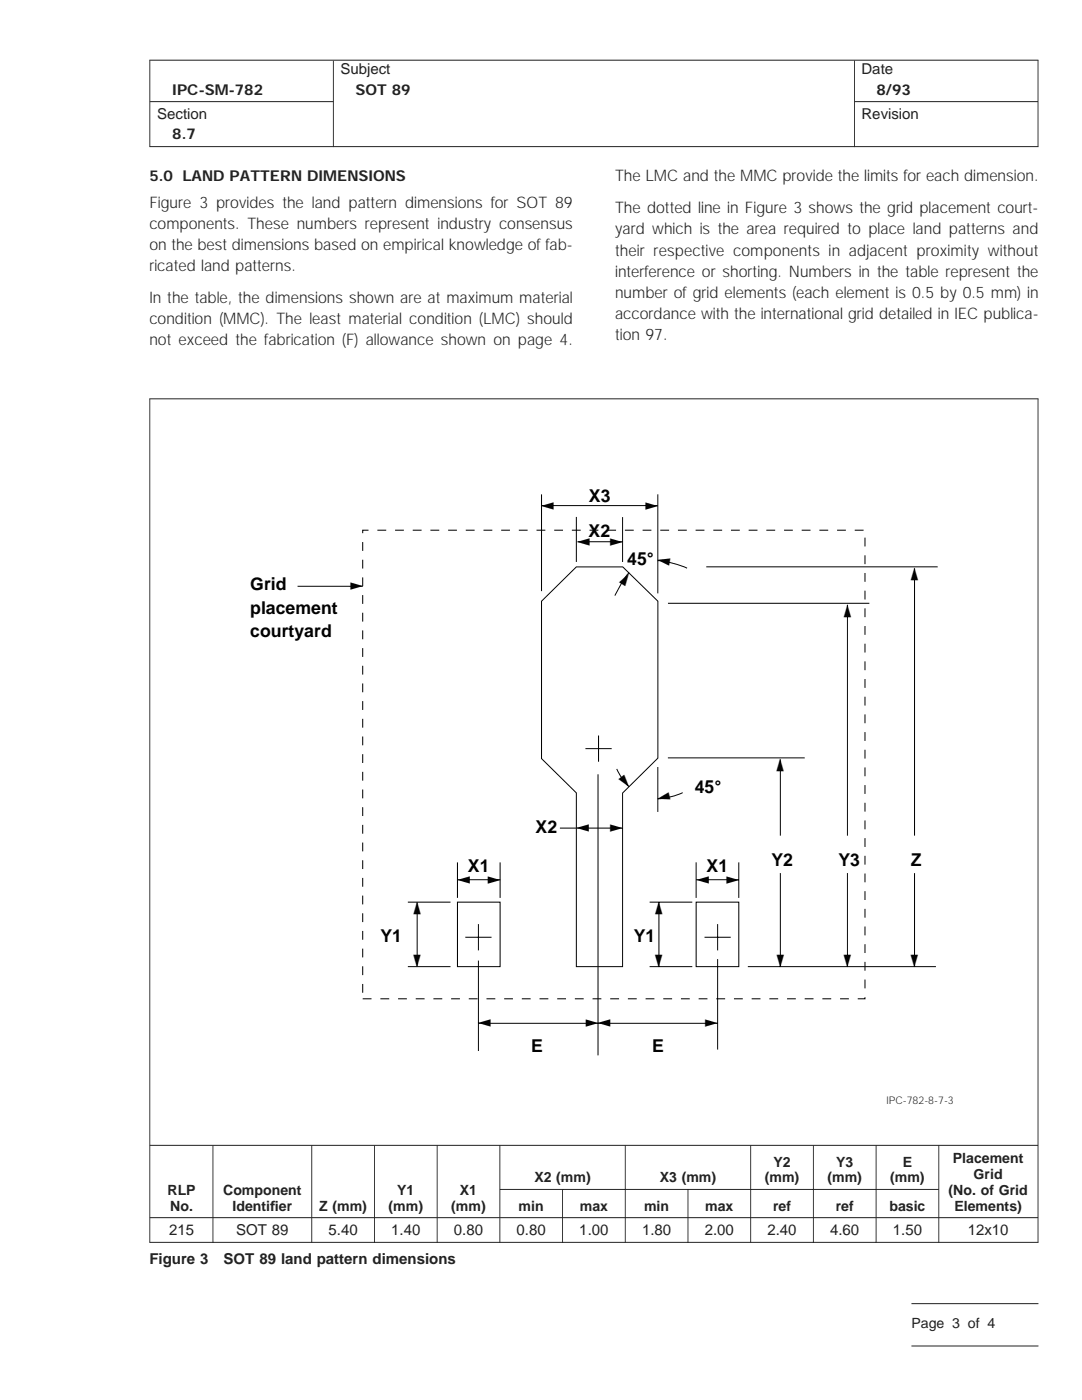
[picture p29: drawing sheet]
<svg xmlns="http://www.w3.org/2000/svg" width="216mm" height="279mm" viewBox="0 0 216 279" stroke-linecap="round" stroke-linejoin="round" font-family="sans-serif">
<defs><g id="words">
<g font-size="3.5">
<text x="108.1" y="100.1" transform="rotate(90 108.1 100.1)">▼</text>
<text x="117.5" y="100.2">X3</text>
<text x="131.3" y="101.7" transform="rotate(-90 131.3 101.7)">▼</text>
<text x="115.3" y="107.3" transform="rotate(90 115.3 107.3)">▼</text>
<text x="117.4" y="107.1">X2</text>
<text x="124.2" y="109" transform="rotate(-90 124.2 109)">▼</text>
<text x="125.2" y="112.7">45°</text>
<text x="131.4" y="111" transform="rotate(100 131.4 111)">▼</text>
<text x="183.3" y="113.4" transform="rotate(-180 183.3 113.4)">▼</text>
<text x="49.9" y="117.8">Grid</text>
<text x="72.4" y="117.8" transform="rotate(-90 72.4 117.8)">▼</text>
<text x="126.1" y="114.9" transform="rotate(-148 126.1 114.9)">▼</text>
<text x="49.9" y="122.5">placement</text>
<text x="169.9" y="120.7" transform="rotate(-180 169.9 120.7)">▼</text>
<text x="49.9" y="127.1">courtyard</text>
<text x="156.5" y="151.5" transform="rotate(-180 156.5 151.5)">▼</text>
<text x="124.9" y="157.5" transform="rotate(-38 124.9 157.5)">▼</text>
<text x="131.1" y="158.7" transform="rotate(76 131.1 158.7)">▼</text>
<text x="138.6" y="158.3">45°</text>
<text x="106.9" y="166.3">X2</text>
<text x="115.1" y="164.5" transform="rotate(90 115.1 164.5)">▼</text>
<text x="124.2" y="166.1" transform="rotate(-90 124.2 166.1)">▼</text>
<text x="93.4" y="173.9">X1</text>
<text x="141" y="173.9">X1</text>
<text x="153.9" y="172.9">Y2</text>
<text x="167.3" y="172.9">Y3</text>
<text x="181.8" y="172.9">Z</text>
<text x="91.4" y="174.8" transform="rotate(90 91.4 174.8)">▼</text>
<text x="99.8" y="176.4" transform="rotate(-90 99.8 176.4)">▼</text>
<text x="139" y="174.8" transform="rotate(90 139 174.8)">▼</text>
<text x="147.5" y="176.4" transform="rotate(-90 147.5 176.4)">▼</text>
<text x="84" y="180.1" transform="rotate(-180 84 180.1)">▼</text>
<text x="132.3" y="180.1" transform="rotate(-180 132.3 180.1)">▼</text>
<text x="75.9" y="188">Y1</text>
<text x="126.5" y="188">Y1</text>
<text x="82.5" y="192.9">▼</text>
<text x="130.7" y="192.9">▼</text>
<text x="154.9" y="192.9">▼</text>
<text x="168.3" y="192.9">▼</text>
<text x="181.7" y="192.9">▼</text>
<text x="95.5" y="203.4" transform="rotate(90 95.5 203.4)">▼</text>
<text x="119.3" y="203.4" transform="rotate(90 119.3 203.4)">▼</text>
<text x="106" y="209.9">E</text>
<text x="119.3" y="205" transform="rotate(-90 119.3 205)">▼</text>
<text x="130.2" y="209.9">E</text>
<text x="143.2" y="205" transform="rotate(-90 143.2 205)">▼</text>
</g>
<g font-size="3.2" fill="#231f20">
<text x="29.8" y="41.5">Figure 3 provides the land pattern dimensions for SOT 89</text>
<text x="122.7" y="36.2">The LMC and the MMC provide the limits for each dimension.</text>
<text x="29.8" y="45.7">components. These numbers represent industry consensus</text>
<text x="122.7" y="42.5">The dotted line in Figure 3 shows the grid placement court-</text>
<text x="122.7" y="46.8">yard which is the area required to place land patterns and</text>
<text x="29.8" y="49.9">on the best dimensions based on empirical knowledge offab-</text>
<text x="122.7" y="51">their respective components in adjacent proximity without</text>
<text x="29.8" y="54.2">ricated land patterns.</text>
<text x="122.7" y="55.2">interference or shorting. Numbers in the table represent the</text>
<text x="122.7" y="59.4">number of grid elements (each element is 0.5 by 0.5 mm) in</text>
<text x="29.8" y="60.5">In the table, the dimensions shown are at maximum material</text>
<text x="29.8" y="64.7">condition (MMC). The least material condition (LMC) should</text>
<text x="122.7" y="63.7">accordance with the international grid detailed in IEC publica-</text>
<text x="29.8" y="68.9">not exceed the fabrication (F) allowance shown on page 4.</text>
<text x="122.7" y="67.9">tion 97.</text>
</g>
<g font-size="3" fill="#231f20">
<text x="67.9" y="14.8">Subject</text>
<text x="171.9" y="14.8">Date</text>
<text x="31.4" y="23.7">Section</text>
<text x="34.4" y="18.9">IPC-SM-782</text>
<text x="70.9" y="18.9">SOT 89</text>
<text x="171.9" y="23.7">Revision</text>
<text x="174.9" y="18.9">8/93</text>
<text x="34.4" y="27.8">8.7</text>
<text x="29.8" y="36.1">5.0 LAND PATTERN DIMENSIONS</text>
<text x="33.7" y="246.4">215</text>
<text x="47.1" y="246.4">SOT 89</text>
<text x="65.5" y="246.4">5.40</text>
<text x="78.1" y="246.4">1.40</text>
<text x="90.6" y="246.4">0.80</text>
<text x="103.1" y="246.4">0.80</text>
<text x="115.6" y="246.4">1.00</text>
<text x="128.1" y="246.4">1.80</text>
<text x="140.6" y="246.4">2.00</text>
<text x="153.1" y="246.4">2.40</text>
<text x="165.6" y="246.4">4.60</text>
<text x="178.2" y="246.4">1.50</text>
<text x="193.1" y="246.4">12x10</text>
<text x="29.8" y="252.2">Figure 3</text>
<text x="44.6" y="252.2">SOT 89 land pattern dimensions</text>
</g>
<g font-size="2.8" fill="#231f20">
<text x="154.3" y="232.8">Y2</text>
<text x="166.8" y="232.8">Y3</text>
<text x="180.1" y="232.8">E</text>
<text x="190.1" y="232.1">Placement</text>
<text x="33.4" y="238.4">RLP</text>
<text x="44.5" y="238.4">Component</text>
<text x="79.2" y="238.4">Y1</text>
<text x="91.8" y="238.4">X1</text>
<text x="106.6" y="236">X2 (mm)</text>
<text x="131.6" y="236">X3 (mm)</text>
<text x="152.6" y="236">(mm)</text>
<text x="165.1" y="236">(mm)</text>
<text x="177.6" y="236">(mm)</text>
<text x="189.3" y="238.4">(No. of Grid</text>
<text x="194.3" y="235.3">Grid</text>
<text x="34" y="241.6">No.</text>
<text x="46.4" y="241.6">Identif</text>
<text x="53.9" y="241.6">ier</text>
<text x="63.7" y="241.6">Z (mm)</text>
<text x="77.5" y="241.6">(mm)</text>
<text x="90" y="241.6">(mm)</text>
<text x="103.5" y="241.6">min</text>
<text x="115.7" y="241.6">max</text>
<text x="128.5" y="241.6">min</text>
<text x="140.7" y="241.6">max</text>
<text x="154.2" y="241.6">ref</text>
<text x="166.8" y="241.6">ref</text>
<text x="177.5" y="241.6">basic</text>
<text x="190.4" y="241.6">Elements)</text>
<text x="181.9" y="265">Page 3 of 4</text>
</g>
<text font-size="2.1" fill="#231f20" x="176.9" y="220.3">IPC-782-8-7-3</text>
</g></defs>
<path d="M29.8 12h177.4M29.8 29.3h177.4M29.9 20.3h36.6M170.5 20.3h36.6M29.8 79.6h177.4M29.9 228.6h177.2M99.7 237.4h87.6M29.8 247.9h177.4M29.9 243h177.2M181.9 260.2h25.3M181.9 268.6h25.3" fill="none" stroke="#231f20" stroke-width=".2"/>
<path d="M29.8 163.8h.2M207 163.8h.2" fill="none" stroke="#231f20" stroke-width="168.3" stroke-linecap="butt"/>
<path d="M42.4 238.3h.2M62.1 238.3h.2M74.6 238.3h.2M87.1 238.3h.2M99.7 238.3h.1M124.7 238.3h.2M149.7 238.3h.2M162.2 238.3h.2M174.7 238.3h.2M187.2 238.3h.2" fill="none" stroke="#231f20" stroke-width="19.4" stroke-linecap="butt"/>
<path d="M112.2 242.7h.1M137.2 242.7h.2" fill="none" stroke="#231f20" stroke-width="10.6" stroke-linecap="butt"/>
<g fill="none" stroke="#000" stroke-width=".2">
<path d="M108.1 98.7v19.3M131.3 98.7v19.7M59.4 117h13M108.1 120l6.9-6.9h9.3l7 6.9v31.3l-7.1 7v34.6h-9.2v-34.7l-6.9-6.8zM108.1 100.9h23.2M115 103.2v9M115.3 108.1h8.9M124.2 103.2v9M125.5 114.3a20.9 20.9 0 0 0-2.8 4.6M131.3 111.9a19 19 0 0 1 5.8 1.5M140.9 113.1h46.2M182.5 113.4v53.4"/>
<path d="M133.3 120.4h40.2M169.1 120.7v46.1M116.8 149.4h5.3M119.3 154.5v56.1M119.4 146.8v5.2M123.1 153.5l.9 1.6 1.5 1.9M131.3 153.1v8.9M133.3 151.3h27.3M136.2 158.2l-2.8 .9-2.1 .3M155.7 151.5v15.3M91.3 172.1v7.1M91.4 175.6h8.4"/>
<path d="M99.8 172.1v7.1M111.7 165.3h12.5M138.9 172.1v7.1M139 175.6h8.5M147.4 172.1v7.1M155.7 174.2v18.7M169.1 174.2v18.7M182.5 174.2v18.7M81.4 180h8.5M81.4 192.9h8.5M83.2 180.1v12.8M91.3 180h8.5v12.9h-8.5z"/>
<path d="M92.8 187.1h5.3M95.5 184.4v5.3M95.5 191.7v18.1M129.6 180h8.5M129.6 192.9h8.5M131.5 180.1v12.8M138.9 180h8.5v12.9h-8.5zM140.6 187.1h5.2M143.2 184.4v5.3M143.2 191.4v18.1M149.2 192.9h37.6M95.5 204.2h47.7"/>
</g>
<path d="M72.4 105.8h100.2v93.5h-100.2z" fill="none" stroke="#000" stroke-width=".2" stroke-dasharray="1.8 1.8" stroke-linecap="butt"/>
<path d="M29.8 20.6h.2M66.4 20.7h.2M170.4 20.7h.2M207 20.6h.2" fill="none" stroke="#231f20" stroke-width="17.2" stroke-linecap="butt"/>
<use href="#words"/>
</svg>
